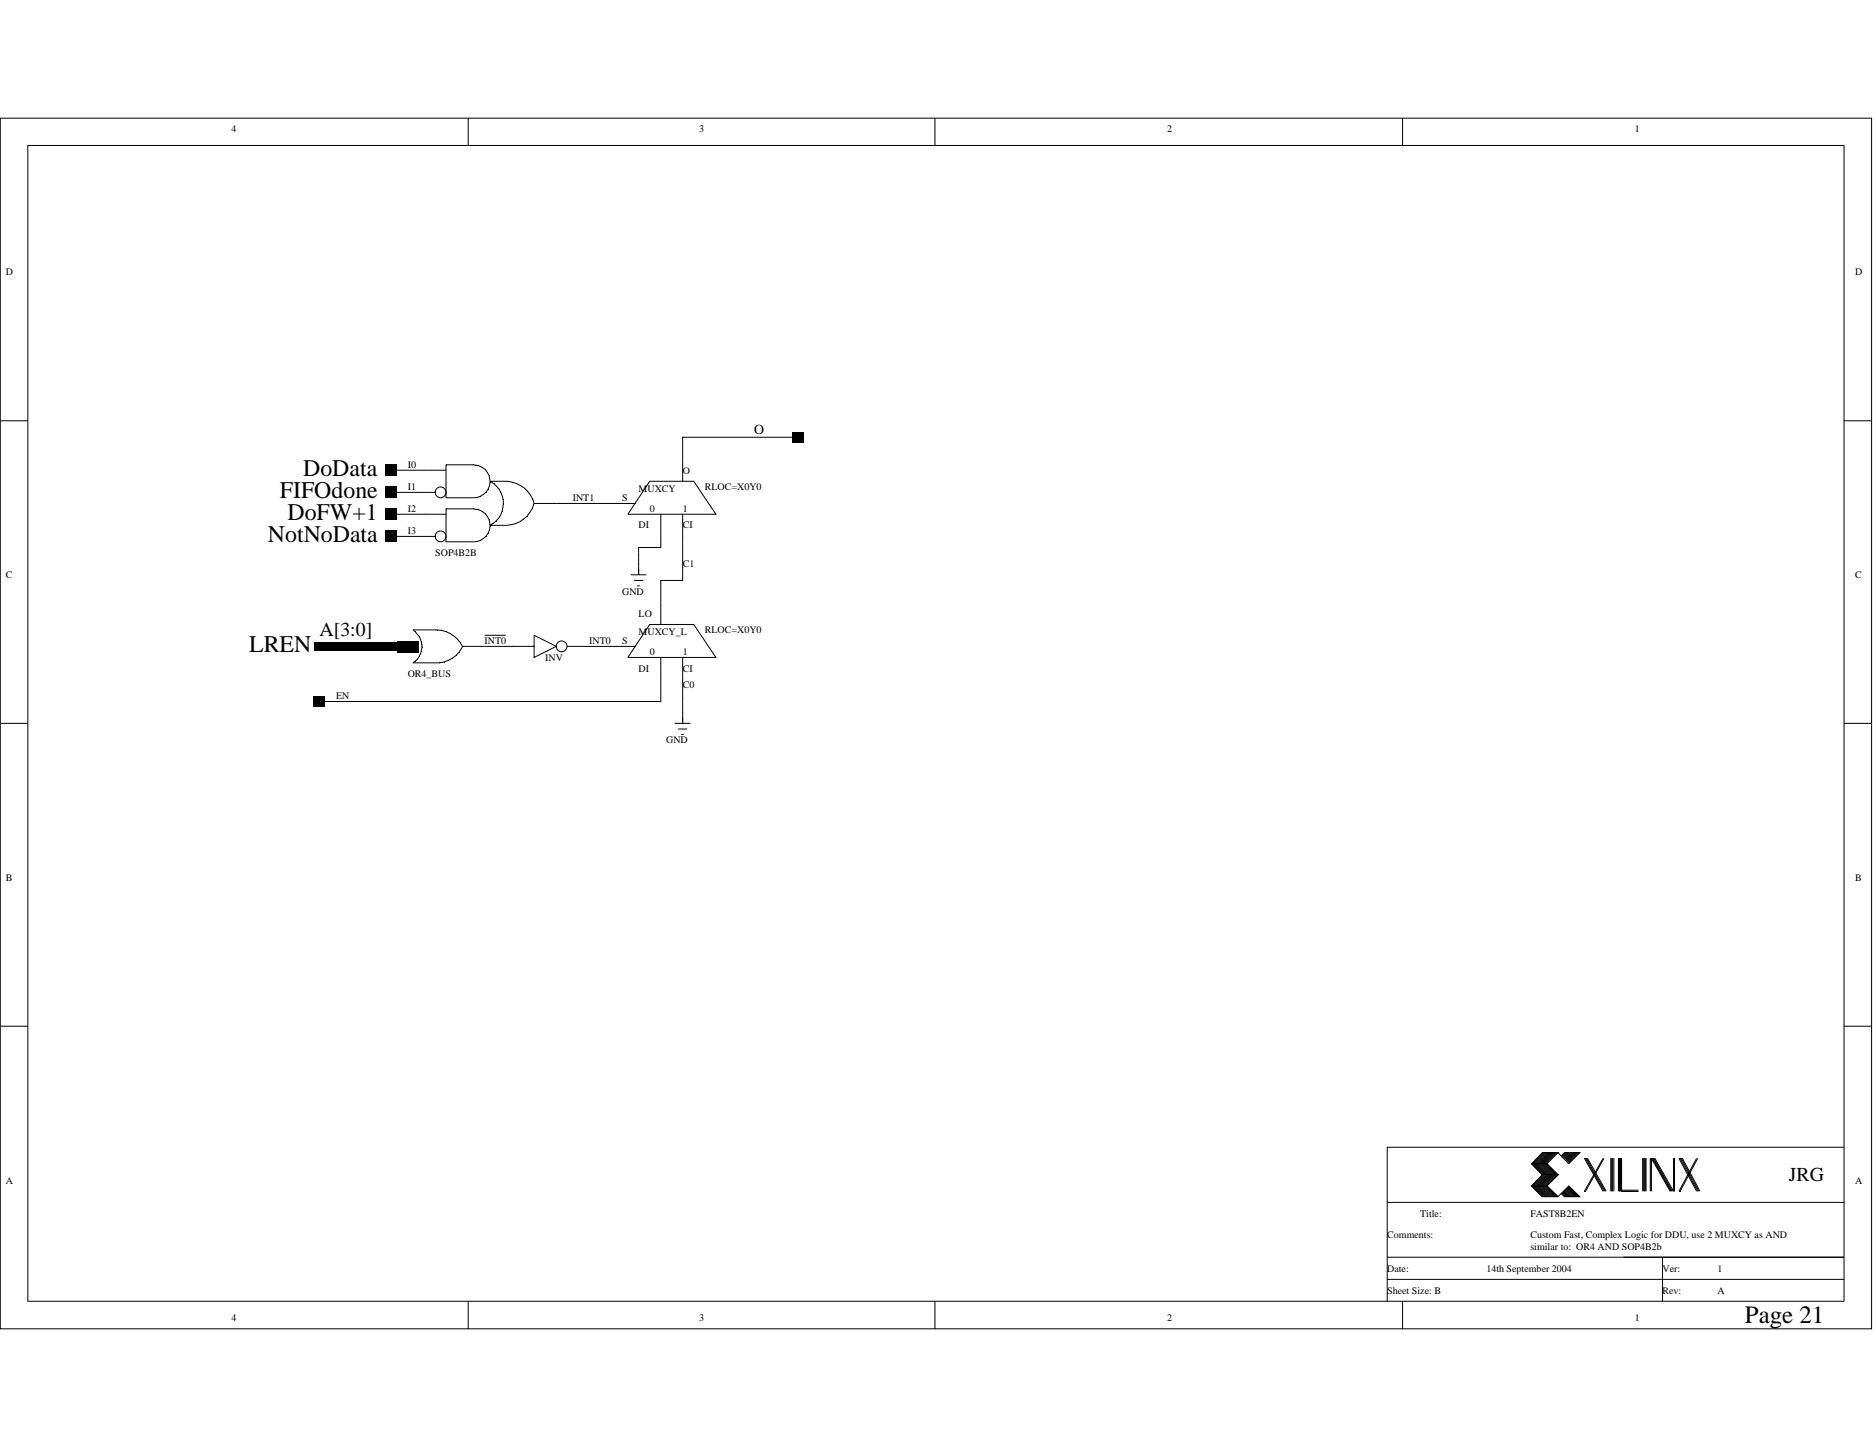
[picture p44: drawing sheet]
<svg xmlns="http://www.w3.org/2000/svg" width="279mm" height="216mm" viewBox="0 0 279 216" stroke-linecap="round" stroke-linejoin="round" font-family="sans-serif">
<defs><g id="words">
<text font-size="3.7" x="260" y="197.1">Page 21</text>
<g font-size="3.6">
<text x="45.2" y="70.9">DoData</text>
<text x="41.7" y="74.2">FIFOdone</text>
<text x="42.8" y="77.4">DoFW+1</text>
<text x="39.9" y="80.7">NotNoData</text>
<text x="37.1" y="97.1">LREN</text>
</g>
<g font-size="2.9">
<text x="47.6" y="94.8">A[3:0]</text>
<text x="266.6" y="176">JRG</text>
</g>
<text font-size="2.1" x="112.4" y="64.7">O</text>
<g font-size="1.5">
<text x="34.5" y="19.7">4</text>
<text x="104.2" y="19.7">3</text>
<text x="173.9" y="19.7">2</text>
<text x="243.6" y="19.7">1</text>
<text x=".8" y="41">D</text>
<text x="276.4" y="41">D</text>
<text x="60.7" y="69.7">I0</text>
<text x="101.7" y="70.6">O</text>
<text x="60.7" y="73">I1</text>
<text x="60.7" y="76.3">I2</text>
<text x="85.3" y="74.7">INT1</text>
<text x="92.7" y="74.7">S</text>
<text x="95.2" y="73.4">MUXCY</text>
<text x="96.8" y="76.3">0</text>
<text x="101.7" y="76.3">1</text>
<text x="105" y="73">RLOC=X0Y0</text>
<text x="60.7" y="79.6">I3</text>
<text x="64.9" y="82.8">SOP4B2B</text>
<text x="95.2" y="78.7">DI</text>
<text x="101.7" y="78.7">CI</text>
<text x=".8" y="86.1">C</text>
<text x="92.7" y="88.6">GND</text>
<text x="101.7" y="84.5">C1</text>
<text x="276.4" y="86.1">C</text>
<text x="72.2" y="96">INT0</text>
<text x="87.8" y="96">INT0</text>
<text x="92.7" y="96">S</text>
<text x="95.2" y="94.7">MUXCY_L</text>
<text x="95.2" y="91.9">LO</text>
<text x="105" y="94.3">RLOC=X0Y0</text>
<text x="60.7" y="100.9">OR4_BUS</text>
<text x="81.2" y="98.4">INV</text>
<text x="95.2" y="100.1">DI</text>
<text x="96.8" y="97.6">0</text>
<text x="101.7" y="97.6">1</text>
<text x="101.7" y="100.1">CI</text>
<text x="50.1" y="104.2">EN</text>
<text x="101.7" y="102.5">C0</text>
<text x="99.3" y="110.7">GND</text>
<text x=".8" y="131.2">B</text>
<text x="276.4" y="131.2">B</text>
<text x=".8" y="176.4">A</text>
<text x="276.4" y="176.4">A</text>
<text x="206.7" y="184.5">Comments:</text>
<text x="211.6" y="181.3">Title:</text>
<text x="228" y="184.5">Custom Fast, Complex Logic for DDU, use 2 MUXCY as AND</text>
<text x="228" y="181.3">FAST8B2EN</text>
<text x="206.7" y="189.5">Date:</text>
<text x="221.5" y="189.5">14th September 2004</text>
<text x="228" y="186.2">similar to: OR4 AND SOP4B2b</text>
<text x="247.7" y="189.5">Ver:</text>
<text x="255.9" y="189.5">1</text>
<text x="34.5" y="196.8">4</text>
<text x="104.2" y="196.8">3</text>
<text x="173.9" y="196.8">2</text>
<text x="206.7" y="192.7">Sheet Size: B</text>
<text x="243.6" y="196.8">1</text>
<text x="247.7" y="192.7">Rev:</text>
<text x="255.9" y="192.7">A</text>
</g>
</g></defs>
<g fill="none" stroke="#000" stroke-width=".15">
<path d="M0 17.6h278.9v180.4h-278.9zM69.8 17.6v4.1M139.3 17.6v4.1M209 17.6v4.1M4.1 21.7h270.7M4.1 21.6v172.3M274.8 21.6v172.3h-270.7M0 62.7h4.1M58.3 76.6h8.2M58.3 73.4h6.6M58.3 70.1h8.2M58.3 79.9h6.6"/>
<path d="M66.5 75.8h4.1M66.5 69.3h4.1M66.5 69.2v5M66.5 75.8v4.9M70.6 69.3a2.46 2.46 0 0 1 2.4 2.4 2.46 2.46 0 0 1-2.4 2.5h-4.2M70.6 75.8a2.46 2.46 0 0 1 2.4 2.5 2.46 2.46 0 0 1-2.4 2.4h-4.2M73 71.7h2.6a4.2 4.2 0 0 1 3.9 3.4 4.5 4.5 0 0 1-4 3.2h-2.5M73 71.7a3.7 3.7 0 0 1 0 6.6M79.5 75h15.2M96.8 71.7h6.6l3.3 4.9h-13.1zM98.5 76.6v5M101.7 65.1v6.7"/>
<path d="M101.7 76.6v9.9M101.7 65.2h17.3M274.7 62.7h4.2M59.1 96.3h3.3M61.5 93.9h3.7a4.4 4.4 0 0 1 3.7 2.4 4.2 4.2 0 0 1-3.4 2.5M61.5 98.8h4M61.6 93.9l.2 .2a3.1 3.1 0 0 1 1.1 2M62.9 96.1a2.99 2.99 0 0 1-1.3 2.7M68.9 96.3h10.7M72.2 94.7h3.2M79.6 94.7l3.3 1.6-3.3 1.7zM84.5 96.3h10.2"/>
<path d="M94 85.6h2.3M94.5 86.5h1.3M95 87.3h.3M95.2 81.6h3.3M95.2 81.5v4.1M96.8 93h6.6l3.3 5h-13.1zM98.5 86.4v6.7M98.5 97.9v6.6M98.5 86.5h3.3M101.7 97.9v9.9M0 107.8h4.1M47.6 104.5h50.9"/>
<path d="M100.5 107.8h2.4M101 108.6h1.4M101.5 109.4h.4M274.7 107.8h4.2M0 152.9h4.1M274.7 152.9h4.2M206.7 179.2h68.1M228.2 176.7l1.6 1.6h2.4M228.2 173.4l1.6 1.6-1.6 1.7M228.2 176.7h2.3M228.2 173.4h2.3M230 171.7l-1.6 1.7 1.6 1.6-1.6 1.7 1.6 1.6"/>
<path d="M230.2 171.7l-1.7 1.7 1.7 1.6-1.7 1.7 1.7 1.6M230.3 171.7l-1.6 1.7 1.6 1.6-1.6 1.7 1.6 1.6M230.5 171.7l-1.6 1.7 1.6 1.6-1.6 1.7 1.6 1.6M230.7 171.7l-1.7 1.7 1.7 1.6-1.7 1.7 1.7 1.6M230.8 171.7l-1.6 1.7 1.6 1.6-1.6 1.7 1.6 1.6M231 171.7l-1.6 1.7 1.6 1.6-1.6 1.7 1.6 1.6M231.1 171.7l-1.6 1.7 1.6 1.6-1.6 1.7 1.6 1.6M231.3 171.7l-1.6 1.7 1.6 1.6-1.6 1.7 1.6 1.6M231.5 171.7l-1.7 1.7 1.7 1.6-1.7 1.7 1.7 1.6M231.6 171.7l-1.6 1.7 1.6 1.6-1.6 1.7 1.6 1.6M231.8 171.7l-1.6 1.7 1.6 1.6-1.6 1.7 1.6 1.6M232 171.7l-1.7 1.7 1.7 1.6-1.7 1.7 1.7 1.6"/>
<path d="M232.2 171.7h-2.4l-1.6 1.7M232.6 172.3l.5-.6h2.3l-1.6 1.7-1.6-1.7-1.7 1.7 1.7 1.6-1.7 1.7 1.7 1.6 1.6-1.6 1.6 1.6h-2.3l-.5-.5M232.8 177.7l.7 .6M232.8 177.8l.5 .5M233 177.5l.8 .8M233 177.7l.6 .6M233.1 177.3l1 1M233.1 177.5l.8 .8M233.3 177.2l1.1 1.1M233.3 177.3l1 1M233.3 171.7l-.5 .6M233.5 177l1.3 1.3"/>
<path d="M233.5 177.2l1.1 1.1M233.5 171.7l-.7 .7M233.6 176.9l1.5 1.4M233.6 177l1.3 1.3M233.6 171.7l-.6 .7M233.8 176.9l1.4 1.4M233.8 171.7l-.8 .9M233.9 171.7l-.8 .9M234.1 171.7l-1 1.1M234.3 171.7l-1 1.1M234.4 171.7l-1.1 1.2M234.6 171.7l-1.1 1.2"/>
<path d="M234.8 171.7l-1.3 1.4M234.9 171.7l-1.3 1.4M235.1 171.7l-1.5 1.5M235.2 171.7l-1.4 1.5M236.1 172.6l2.8 4.9M236.3 172.6l2.7 4.9M236.4 172.6l2.8 4.9M236.6 172.6l2.8 4.9M238.9 172.6l-2.8 4.9M239 172.6l-2.7 4.9M240 172.6v4.9M240.2 172.6v4.9"/>
<path d="M240.3 172.6v4.9M240.5 172.6v4.9M241.2 172.6v4.9M241.3 172.6v4.9M241.5 172.6v4.9M241.6 177.5h2.5M241.6 177.3h2.5M241.6 172.6v4.9M244.8 172.6v4.9M244.9 172.6v4.9M245.1 172.6v4.9M245.3 172.6v4.9"/>
<path d="M245.9 172.6v4.9M246.1 172.6l2.8 4.9M246.1 172.6v4.9M246.3 172.6l2.7 4.9M246.4 172.6l2.8 4.9M249.4 172.6v4.9l-2.8-4.9M249.5 172.6v4.9M250.2 172.6l2.6 4.9M250.4 172.6l2.6 4.9M250.5 172.6l2.7 4.9M250.7 172.6l2.6 4.9M252.8 172.6l-2.6 4.9"/>
<path d="M253 172.6l-2.6 4.9M274.8 170.9h-68.1v23M69.8 193.9v4.1M139.3 193.9v4.1M206.7 190.6h68.1M206.7 187.3h68.1M209 193.9v4.1M247.7 187.3v6.6"/>
<circle cx="65.7" cy="79.9" r=".81"/>
<circle cx="65.7" cy="73.4" r=".81"/>
<circle cx="83.7" cy="96.3" r=".81"/>
</g>
<path d="M57.4 75.8h1.7v1.7h-1.7zM57.4 72.5h1.7v1.7h-1.7zM57.4 69.3h1.7v1.6h-1.7zM118.2 64.3h1.6v1.7h-1.6zM46.8 95.7h12.3v1.3h-12.3zM57.4 79.1h1.7v1.6h-1.7zM59.1 95.5h3.3v1.7h-3.3zM46.8 103.7h1.6v1.6h-1.6z" fill="#000"/>
<use href="#words"/>
</svg>
